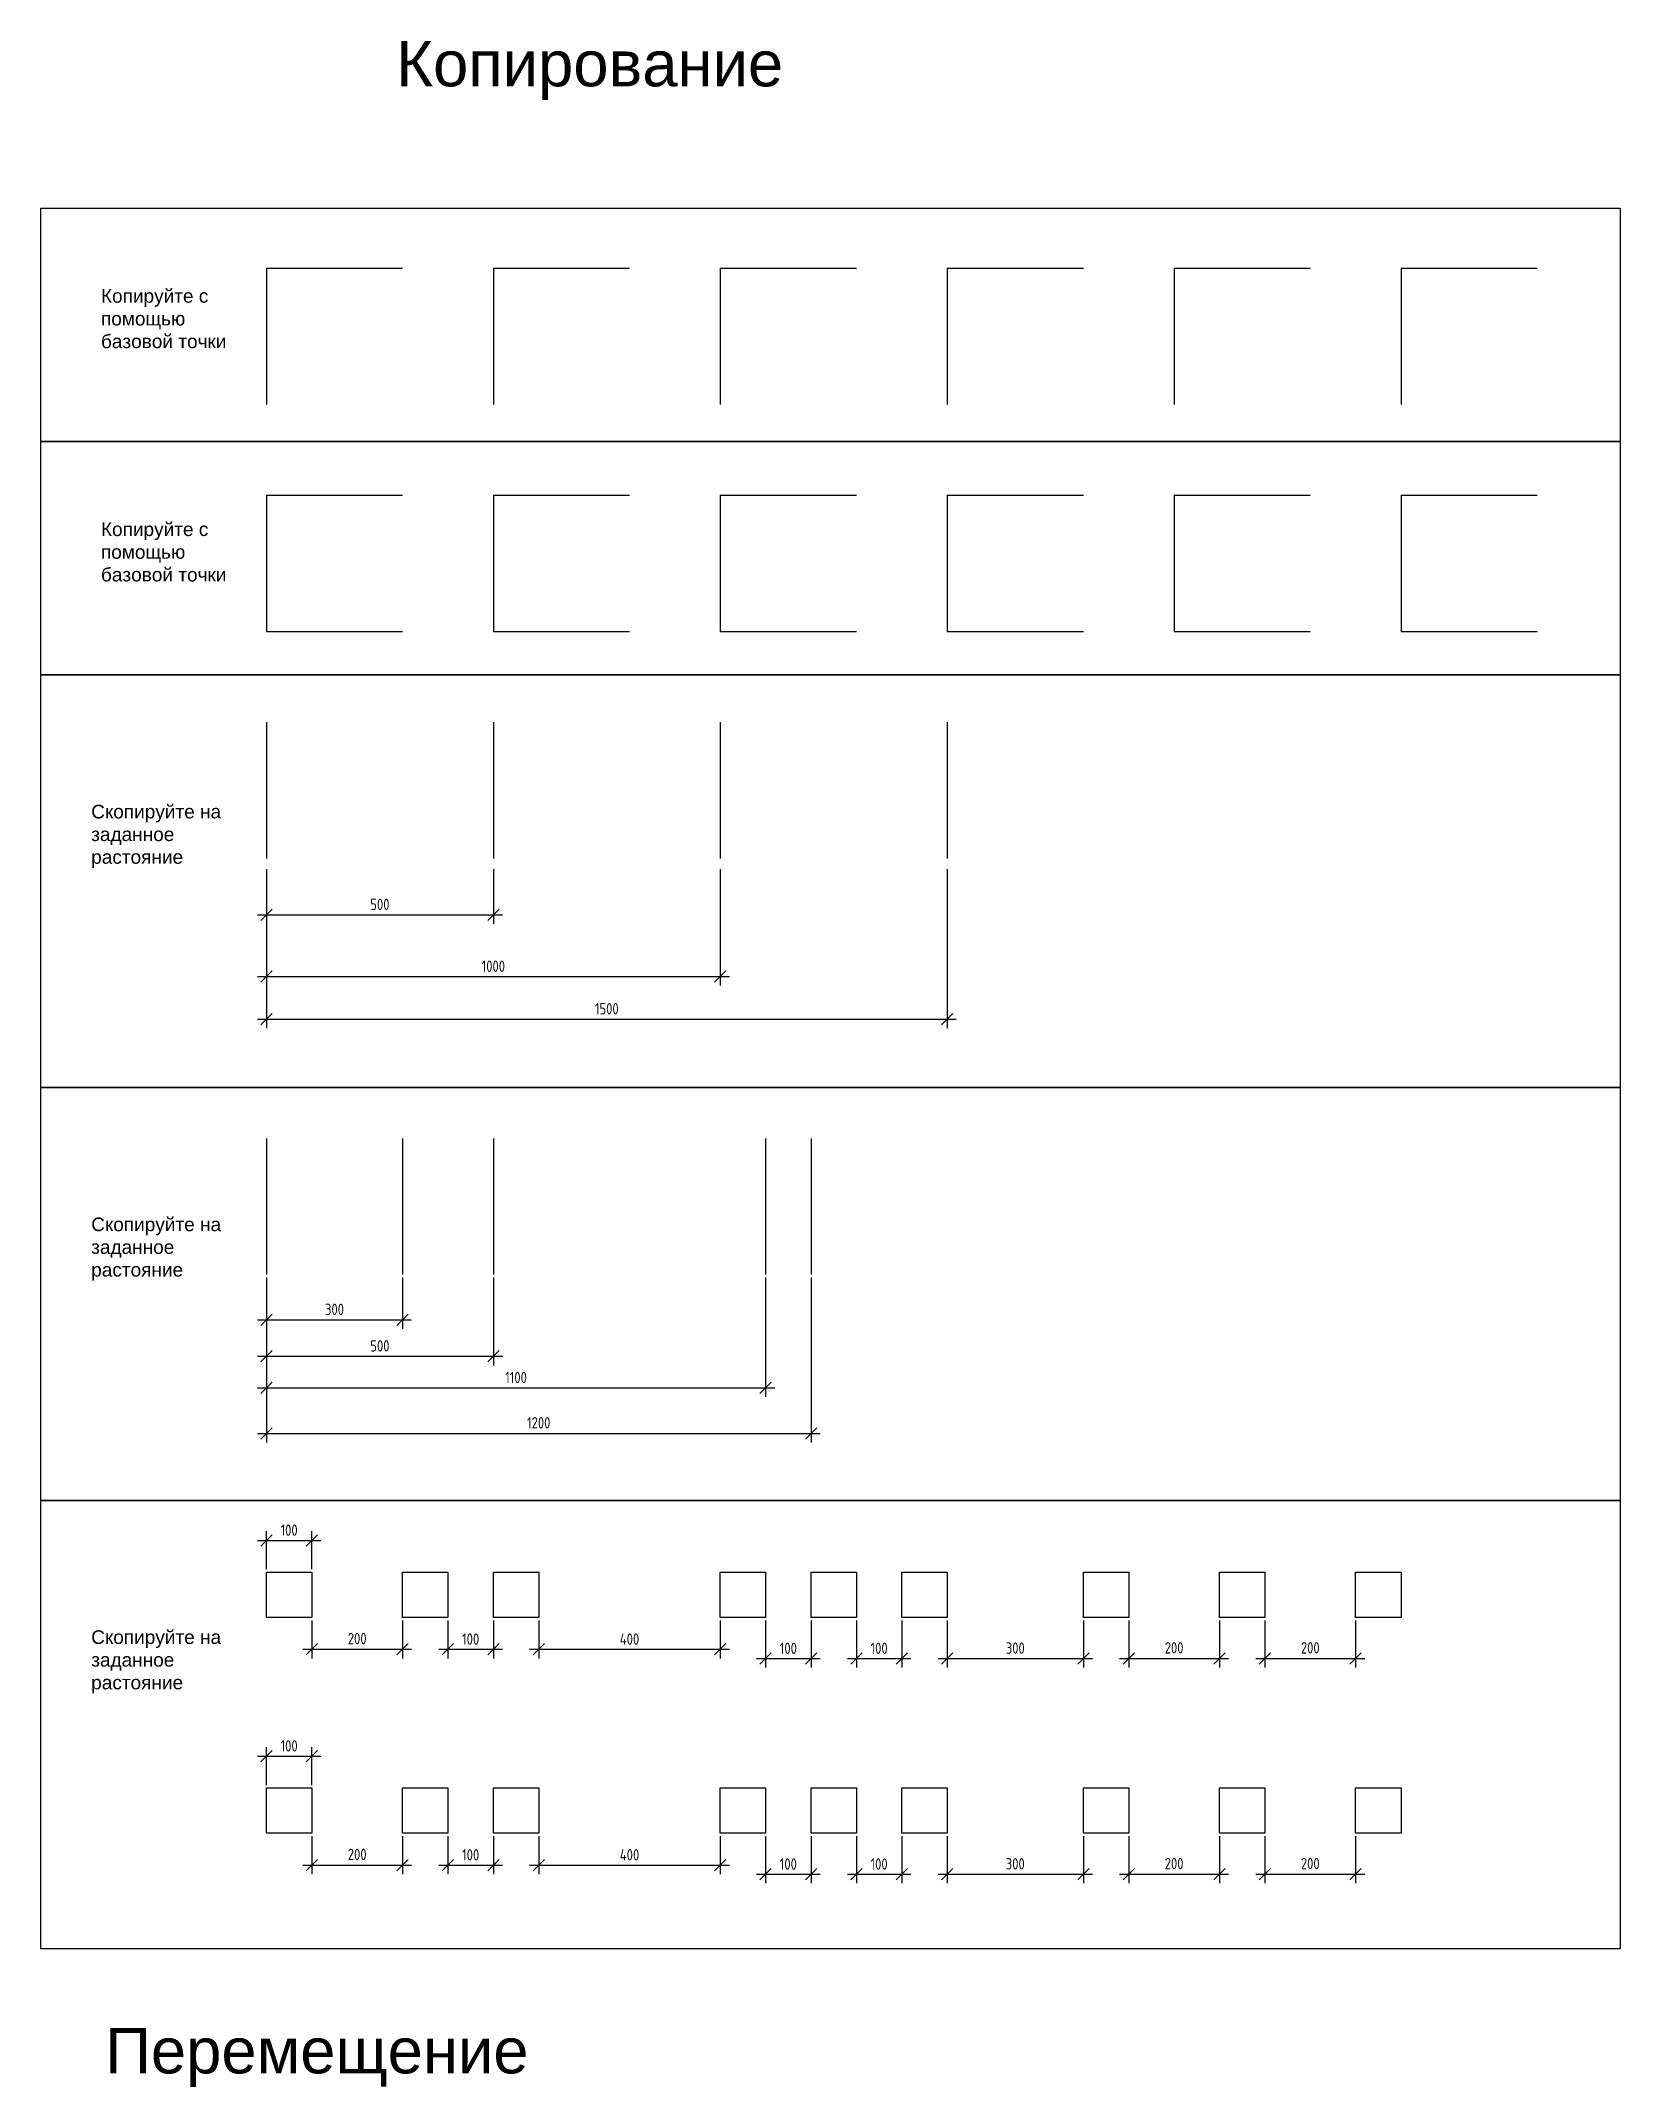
# Model space of a CAD drawing. Header units: millimetres. Extents: x 5285 to 11036, y 30611 to 43931.
# Drawn here: x 5303 to 8783, y 39423 to 43931 of the extents above; entities that cross this region are included whole.
import ezdxf

# ---------------------------------------------------------------- set-up
doc = ezdxf.new("R2010")
doc.units = ezdxf.units.MM
doc.styles.add('ГОСТ 2.304', font='CS_Gost2304.shx')
doc.dimstyles.new('СПДС', dxfattribs={"dimscale": 100, "dimtxt": 2.5, "dimasz": 2.5, "dimexe": 2, "dimexo": 0.625, "dimgap": 1, "dimtad": 1, "dimdec": 0, "dimtxsty": 'ГОСТ 2.304', "dimblk": 'OBLIQUE', "dimblk1": 'OBLIQUE', "dimblk2": 'OBLIQUE', "dimcen": 2.5, "dimdle": 2, "dimadec": 0, "dimazin": 2, "dimtfac": 0.75, "dimtdec": 4, "dimtmove": 1, "dimatfit": 3, "dimfxl": 1, "dimtfill": 1, "dimtolj": 1, "dimarcsym": 1})

msp = doc.modelspace()

# ---------------------------------------------------------------- texts
at = {"attachment_point": 1, "style": 'ГОСТ 2.304'}
for s, insert, char_height, width in [('{\\fArial|b0|i0|c0|p34;Копирование}', (6086.1, 43931), 100, 2503.915), ('{\\fArial|b0|i0|c0|p34;Копируйте с помощью базовой точки}', (5435.7, 43384.2), 30, 323.848), ('{\\fArial|b0|i0|c0|p34;Копируйте с помощью базовой точки}', (5435.7, 42870.2), 30, 323.848), ('\\P{\\fArial|b0|i0|c0|p34;Скопируйте на заданное растояние}', (5414.2, 42298.2), 30, 323.848), ('\\P{\\fArial|b0|i0|c0|p34;Скопируйте на заданное растояние}', (5414.2, 41388.8), 30, 323.848), ('\\P{\\fArial|b0|i0|c0|p34;Скопируйте на заданное растояние}', (5414.2, 40479.4), 30, 323.848), ('{\\fArial|b0|i0|c0|p34;Перемещение\\P\\P}', (5445.3, 39553.3), 100, 2503.915)]:
    msp.add_mtext(s, dxfattribs=dict(at, insert=insert, char_height=char_height, width=width))

# ---------------------------------------------------------------- blocks, each defined once
blk = doc.blocks.new('_Oblique')
at = {"color": 0, "linetype": 'ByBlock', "lineweight": -2}
blk.add_line((-0.5, -0.5), (0.5, 0.5), dxfattribs=at)
blk = doc.blocks.new('*D16')
at = {"color": 0, "lineweight": -2}
for p, q in [((5800.3, 42106.6), (5800.3, 41985.8)), ((6300.3, 42106.6), (6300.3, 41985.8)), ((5780.3, 42005.8), (6320.3, 42005.8))]:
    blk.add_line(p, q, dxfattribs=at)
at = {"layer": 'Defpoints', "color": 0}
for p in [(5800.3, 42112.9), (6300.3, 42112.9), (6300.3, 42005.8)]:
    blk.add_point(p, dxfattribs=at)
at = {"color": 0, "lineweight": -2, "xscale": 25, "yscale": 25, "zscale": 25, "rotation": 180}
blk.add_blockref('_Oblique', (5800.3, 42005.8), dxfattribs=at)
at = {"color": 0, "lineweight": -2, "xscale": 25, "yscale": 25, "zscale": 25}
blk.add_blockref('_Oblique', (6300.3, 42005.8), dxfattribs=at)
at = {"color": 0, "insert": (6050.3, 42028.8), "char_height": 25, "attachment_point": 5, "style": 'ГОСТ 2.304', "bg_fill": 3, "box_fill_scale": 1.1, "bg_fill_color": 256, "bg_fill_true_color": 13158600, "bg_fill_transparency": 0}
blk.add_mtext('\\A1;500', dxfattribs=at)
blk = doc.blocks.new('*D19')
at = {"color": 0, "lineweight": -2}
for p, q in [((5800.3, 42106.6), (5800.3, 41850)), ((6800.3, 42106.6), (6800.3, 41850)), ((5780.3, 41870), (6820.3, 41870))]:
    blk.add_line(p, q, dxfattribs=at)
at = {"layer": 'Defpoints', "color": 0}
for p in [(5800.3, 42112.9), (6800.3, 42112.9), (6800.3, 41870)]:
    blk.add_point(p, dxfattribs=at)
at = {"color": 0, "lineweight": -2, "xscale": 25, "yscale": 25, "zscale": 25, "rotation": 180}
blk.add_blockref('_Oblique', (5800.3, 41870), dxfattribs=at)
at = {"color": 0, "lineweight": -2, "xscale": 25, "yscale": 25, "zscale": 25}
blk.add_blockref('_Oblique', (6800.3, 41870), dxfattribs=at)
at = {"color": 0, "insert": (6300.3, 41892.5), "char_height": 25, "attachment_point": 5, "style": 'ГОСТ 2.304', "bg_fill": 3, "box_fill_scale": 1.1, "bg_fill_color": 256, "bg_fill_true_color": 13158600, "bg_fill_transparency": 0}
blk.add_mtext('\\A1;1000', dxfattribs=at)
blk = doc.blocks.new('*D22')
at = {"color": 0, "lineweight": -2}
for p, q in [((5800.3, 42106.6), (5800.3, 41755.8)), ((7300.3, 42106.6), (7300.3, 41755.8)), ((5780.3, 41775.8), (7320.3, 41775.8))]:
    blk.add_line(p, q, dxfattribs=at)
at = {"layer": 'Defpoints', "color": 0}
for p in [(5800.3, 42112.9), (7300.3, 42112.9), (7300.3, 41775.8)]:
    blk.add_point(p, dxfattribs=at)
at = {"color": 0, "lineweight": -2, "xscale": 25, "yscale": 25, "zscale": 25, "rotation": 180}
blk.add_blockref('_Oblique', (5800.3, 41775.8), dxfattribs=at)
at = {"color": 0, "lineweight": -2, "xscale": 25, "yscale": 25, "zscale": 25}
blk.add_blockref('_Oblique', (7300.3, 41775.8), dxfattribs=at)
at = {"color": 0, "insert": (6550.3, 41798.8), "char_height": 25, "attachment_point": 5, "style": 'ГОСТ 2.304', "bg_fill": 3, "box_fill_scale": 1.1, "bg_fill_color": 256, "bg_fill_true_color": 13158600, "bg_fill_transparency": 0}
blk.add_mtext('\\A1;1500', dxfattribs=at)
blk = doc.blocks.new('*D25')
at = {"color": 0, "lineweight": -2}
for p, q in [((5800.3, 41206.9), (5800.3, 41093.5)), ((6100.3, 41206.9), (6100.3, 41093.5)), ((5780.3, 41113.5), (6120.3, 41113.5))]:
    blk.add_line(p, q, dxfattribs=at)
at = {"layer": 'Defpoints', "color": 0}
for p in [(5800.3, 41213.2), (6100.3, 41213.2), (6100.3, 41113.5)]:
    blk.add_point(p, dxfattribs=at)
at = {"color": 0, "lineweight": -2, "xscale": 25, "yscale": 25, "zscale": 25, "rotation": 180}
blk.add_blockref('_Oblique', (5800.3, 41113.5), dxfattribs=at)
at = {"color": 0, "lineweight": -2, "xscale": 25, "yscale": 25, "zscale": 25}
blk.add_blockref('_Oblique', (6100.3, 41113.5), dxfattribs=at)
at = {"color": 0, "insert": (5950.3, 41136.5), "char_height": 25, "attachment_point": 5, "style": 'ГОСТ 2.304', "bg_fill": 3, "box_fill_scale": 1.1, "bg_fill_color": 256, "bg_fill_true_color": 13158600, "bg_fill_transparency": 0}
blk.add_mtext('\\A1;300', dxfattribs=at)
blk = doc.blocks.new('*D28')
at = {"color": 0, "lineweight": -2}
for p, q in [((5800.3, 41206.9), (5800.3, 41013.1)), ((6300.3, 41206.9), (6300.3, 41013.1)), ((5780.3, 41033.1), (6320.3, 41033.1))]:
    blk.add_line(p, q, dxfattribs=at)
at = {"layer": 'Defpoints', "color": 0}
for p in [(5800.3, 41213.2), (6300.3, 41213.2), (6300.3, 41033.1)]:
    blk.add_point(p, dxfattribs=at)
at = {"color": 0, "lineweight": -2, "xscale": 25, "yscale": 25, "zscale": 25, "rotation": 180}
blk.add_blockref('_Oblique', (5800.3, 41033.1), dxfattribs=at)
at = {"color": 0, "lineweight": -2, "xscale": 25, "yscale": 25, "zscale": 25}
blk.add_blockref('_Oblique', (6300.3, 41033.1), dxfattribs=at)
at = {"color": 0, "insert": (6050.3, 41056.1), "char_height": 25, "attachment_point": 5, "style": 'ГОСТ 2.304', "bg_fill": 3, "box_fill_scale": 1.1, "bg_fill_color": 256, "bg_fill_true_color": 13158600, "bg_fill_transparency": 0}
blk.add_mtext('\\A1;500', dxfattribs=at)
blk = doc.blocks.new('*D31')
at = {"color": 0, "lineweight": -2}
for p, q in [((5800.3, 41206.9), (5800.3, 40943.9)), ((6900.3, 41206.9), (6900.3, 40943.9)), ((5780.3, 40963.9), (6920.3, 40963.9))]:
    blk.add_line(p, q, dxfattribs=at)
at = {"layer": 'Defpoints', "color": 0}
for p in [(5800.3, 41213.2), (6900.3, 41213.2), (6900.3, 40963.9)]:
    blk.add_point(p, dxfattribs=at)
at = {"color": 0, "lineweight": -2, "xscale": 25, "yscale": 25, "zscale": 25, "rotation": 180}
blk.add_blockref('_Oblique', (5800.3, 40963.9), dxfattribs=at)
at = {"color": 0, "lineweight": -2, "xscale": 25, "yscale": 25, "zscale": 25}
blk.add_blockref('_Oblique', (6900.3, 40963.9), dxfattribs=at)
at = {"color": 0, "insert": (6350.3, 40986.4), "char_height": 25, "attachment_point": 5, "style": 'ГОСТ 2.304', "bg_fill": 3, "box_fill_scale": 1.1, "bg_fill_color": 256, "bg_fill_true_color": 13158600, "bg_fill_transparency": 0}
blk.add_mtext('\\A1;1100', dxfattribs=at)
blk = doc.blocks.new('*D34')
at = {"color": 0, "lineweight": -2}
for p, q in [((5800.3, 41206.9), (5800.3, 40843.2)), ((7000.3, 41206.9), (7000.3, 40843.2)), ((5780.3, 40863.2), (7020.3, 40863.2))]:
    blk.add_line(p, q, dxfattribs=at)
at = {"layer": 'Defpoints', "color": 0}
for p in [(5800.3, 41213.2), (7000.3, 41213.2), (7000.3, 40863.2)]:
    blk.add_point(p, dxfattribs=at)
at = {"color": 0, "lineweight": -2, "xscale": 25, "yscale": 25, "zscale": 25, "rotation": 180}
blk.add_blockref('_Oblique', (5800.3, 40863.2), dxfattribs=at)
at = {"color": 0, "lineweight": -2, "xscale": 25, "yscale": 25, "zscale": 25}
blk.add_blockref('_Oblique', (7000.3, 40863.2), dxfattribs=at)
at = {"color": 0, "insert": (6400.3, 40886.6), "char_height": 25, "attachment_point": 5, "style": 'ГОСТ 2.304', "bg_fill": 3, "box_fill_scale": 1.1, "bg_fill_color": 256, "bg_fill_true_color": 13158600, "bg_fill_transparency": 0}
blk.add_mtext('\\A1;1200', dxfattribs=at)
blk = doc.blocks.new('*D37')
at = {"color": 0, "lineweight": -2}
for p, q in [((5900.3, 40451.3), (5900.3, 40367.6)), ((6100.3, 40451.3), (6100.3, 40367.6)), ((5880.3, 40387.6), (6120.3, 40387.6))]:
    blk.add_line(p, q, dxfattribs=at)
at = {"layer": 'Defpoints', "color": 0}
for p in [(5900.3, 40457.6), (6100.3, 40457.6), (6100.3, 40387.6)]:
    blk.add_point(p, dxfattribs=at)
at = {"color": 0, "lineweight": -2, "xscale": 25, "yscale": 25, "zscale": 25, "rotation": 180}
blk.add_blockref('_Oblique', (5900.3, 40387.6), dxfattribs=at)
at = {"color": 0, "lineweight": -2, "xscale": 25, "yscale": 25, "zscale": 25}
blk.add_blockref('_Oblique', (6100.3, 40387.6), dxfattribs=at)
at = {"color": 0, "insert": (6000.3, 40411.1), "char_height": 25, "attachment_point": 5, "style": 'ГОСТ 2.304', "bg_fill": 3, "box_fill_scale": 1.1, "bg_fill_color": 256, "bg_fill_true_color": 13158600, "bg_fill_transparency": 0}
blk.add_mtext('\\A1;200', dxfattribs=at)
blk = doc.blocks.new('*D52')
at = {"color": 0, "lineweight": -2}
for p, q in [((6200.3, 40451.3), (6200.3, 40367.6)), ((6300.3, 40451.3), (6300.3, 40367.6)), ((6180.3, 40387.6), (6320.3, 40387.6))]:
    blk.add_line(p, q, dxfattribs=at)
at = {"layer": 'Defpoints', "color": 0}
for p in [(6200.3, 40457.6), (6300.3, 40457.6), (6300.3, 40387.6)]:
    blk.add_point(p, dxfattribs=at)
at = {"color": 0, "lineweight": -2, "xscale": 25, "yscale": 25, "zscale": 25, "rotation": 180}
blk.add_blockref('_Oblique', (6200.3, 40387.6), dxfattribs=at)
at = {"color": 0, "lineweight": -2, "xscale": 25, "yscale": 25, "zscale": 25}
blk.add_blockref('_Oblique', (6300.3, 40387.6), dxfattribs=at)
at = {"color": 0, "insert": (6250.3, 40410.1), "char_height": 25, "attachment_point": 5, "style": 'ГОСТ 2.304', "bg_fill": 3, "box_fill_scale": 1.1, "bg_fill_color": 256, "bg_fill_true_color": 13158600, "bg_fill_transparency": 0}
blk.add_mtext('\\A1;100', dxfattribs=at)
blk = doc.blocks.new('*D57')
at = {"color": 0, "lineweight": -2}
for p, q in [((6400.3, 40451.3), (6400.3, 40367.6)), ((6800.3, 40451.3), (6800.3, 40367.6)), ((6380.3, 40387.6), (6820.3, 40387.6))]:
    blk.add_line(p, q, dxfattribs=at)
at = {"layer": 'Defpoints', "color": 0}
for p in [(6400.3, 40457.6), (6800.3, 40457.6), (6800.3, 40387.6)]:
    blk.add_point(p, dxfattribs=at)
at = {"color": 0, "lineweight": -2, "xscale": 25, "yscale": 25, "zscale": 25, "rotation": 180}
blk.add_blockref('_Oblique', (6400.3, 40387.6), dxfattribs=at)
at = {"color": 0, "lineweight": -2, "xscale": 25, "yscale": 25, "zscale": 25}
blk.add_blockref('_Oblique', (6800.3, 40387.6), dxfattribs=at)
at = {"color": 0, "insert": (6600.3, 40410.1), "char_height": 25, "attachment_point": 5, "style": 'ГОСТ 2.304', "bg_fill": 3, "box_fill_scale": 1.1, "bg_fill_color": 256, "bg_fill_true_color": 13158600, "bg_fill_transparency": 0}
blk.add_mtext('\\A1;400', dxfattribs=at)
blk = doc.blocks.new('*D62')
at = {"color": 0, "lineweight": -2}
for p, q in [((6900.3, 40451.3), (6900.3, 40347.3)), ((7000.3, 40451.3), (7000.3, 40347.3)), ((6880.3, 40367.3), (7020.3, 40367.3))]:
    blk.add_line(p, q, dxfattribs=at)
at = {"layer": 'Defpoints', "color": 0}
for p in [(6900.3, 40457.6), (7000.3, 40457.6), (7000.3, 40367.3)]:
    blk.add_point(p, dxfattribs=at)
at = {"color": 0, "lineweight": -2, "xscale": 25, "yscale": 25, "zscale": 25, "rotation": 180}
blk.add_blockref('_Oblique', (6900.3, 40367.3), dxfattribs=at)
at = {"color": 0, "lineweight": -2, "xscale": 25, "yscale": 25, "zscale": 25}
blk.add_blockref('_Oblique', (7000.3, 40367.3), dxfattribs=at)
at = {"color": 0, "insert": (6950.3, 40389.8), "char_height": 25, "attachment_point": 5, "style": 'ГОСТ 2.304', "bg_fill": 3, "box_fill_scale": 1.1, "bg_fill_color": 256, "bg_fill_true_color": 13158600, "bg_fill_transparency": 0}
blk.add_mtext('\\A1;100', dxfattribs=at)
blk = doc.blocks.new('*D65')
at = {"color": 0, "lineweight": -2}
for p, q in [((5780.3, 40627.6), (5920.3, 40627.6)), ((5800.3, 40563.8), (5800.3, 40647.6)), ((5900.3, 40563.8), (5900.3, 40647.6))]:
    blk.add_line(p, q, dxfattribs=at)
at = {"layer": 'Defpoints', "color": 0}
for p in [(5900.3, 40627.6), (5800.3, 40557.6), (5900.3, 40557.6)]:
    blk.add_point(p, dxfattribs=at)
at = {"color": 0, "lineweight": -2, "xscale": 25, "yscale": 25, "zscale": 25, "rotation": 180}
blk.add_blockref('_Oblique', (5800.3, 40627.6), dxfattribs=at)
at = {"color": 0, "lineweight": -2, "xscale": 25, "yscale": 25, "zscale": 25}
blk.add_blockref('_Oblique', (5900.3, 40627.6), dxfattribs=at)
at = {"color": 0, "insert": (5850.3, 40650.1), "char_height": 25, "attachment_point": 5, "style": 'ГОСТ 2.304', "bg_fill": 3, "box_fill_scale": 1.1, "bg_fill_color": 256, "bg_fill_true_color": 13158600, "bg_fill_transparency": 0}
blk.add_mtext('\\A1;100', dxfattribs=at)
blk = doc.blocks.new('*D74')
at = {"color": 0, "lineweight": -2}
for p, q in [((7100.3, 40451.3), (7100.3, 40347.3)), ((7200.3, 40451.3), (7200.3, 40347.3)), ((7080.3, 40367.3), (7220.3, 40367.3))]:
    blk.add_line(p, q, dxfattribs=at)
at = {"layer": 'Defpoints', "color": 0}
for p in [(7100.3, 40457.6), (7200.3, 40457.6), (7200.3, 40367.3)]:
    blk.add_point(p, dxfattribs=at)
at = {"color": 0, "lineweight": -2, "xscale": 25, "yscale": 25, "zscale": 25, "rotation": 180}
blk.add_blockref('_Oblique', (7100.3, 40367.3), dxfattribs=at)
at = {"color": 0, "lineweight": -2, "xscale": 25, "yscale": 25, "zscale": 25}
blk.add_blockref('_Oblique', (7200.3, 40367.3), dxfattribs=at)
at = {"color": 0, "insert": (7150.3, 40389.8), "char_height": 25, "attachment_point": 5, "style": 'ГОСТ 2.304', "bg_fill": 3, "box_fill_scale": 1.1, "bg_fill_color": 256, "bg_fill_true_color": 13158600, "bg_fill_transparency": 0}
blk.add_mtext('\\A1;100', dxfattribs=at)
blk = doc.blocks.new('*D79')
at = {"color": 0, "lineweight": -2}
for p, q in [((7300.3, 40451.3), (7300.3, 40347.3)), ((7600.3, 40451.3), (7600.3, 40347.3)), ((7280.3, 40367.3), (7620.3, 40367.3))]:
    blk.add_line(p, q, dxfattribs=at)
at = {"layer": 'Defpoints', "color": 0}
for p in [(7300.3, 40457.6), (7600.3, 40457.6), (7600.3, 40367.3)]:
    blk.add_point(p, dxfattribs=at)
at = {"color": 0, "lineweight": -2, "xscale": 25, "yscale": 25, "zscale": 25, "rotation": 180}
blk.add_blockref('_Oblique', (7300.3, 40367.3), dxfattribs=at)
at = {"color": 0, "lineweight": -2, "xscale": 25, "yscale": 25, "zscale": 25}
blk.add_blockref('_Oblique', (7600.3, 40367.3), dxfattribs=at)
at = {"color": 0, "insert": (7450.3, 40390.3), "char_height": 25, "attachment_point": 5, "style": 'ГОСТ 2.304', "bg_fill": 3, "box_fill_scale": 1.1, "bg_fill_color": 256, "bg_fill_true_color": 13158600, "bg_fill_transparency": 0}
blk.add_mtext('\\A1;300', dxfattribs=at)
blk = doc.blocks.new('*D84')
at = {"color": 0, "lineweight": -2}
for p, q in [((7700.3, 40451.3), (7700.3, 40347.3)), ((7900.3, 40451.3), (7900.3, 40347.3)), ((7680.3, 40367.3), (7920.3, 40367.3))]:
    blk.add_line(p, q, dxfattribs=at)
at = {"layer": 'Defpoints', "color": 0}
for p in [(7700.3, 40457.6), (7900.3, 40457.6), (7900.3, 40367.3)]:
    blk.add_point(p, dxfattribs=at)
at = {"color": 0, "lineweight": -2, "xscale": 25, "yscale": 25, "zscale": 25, "rotation": 180}
blk.add_blockref('_Oblique', (7700.3, 40367.3), dxfattribs=at)
at = {"color": 0, "lineweight": -2, "xscale": 25, "yscale": 25, "zscale": 25}
blk.add_blockref('_Oblique', (7900.3, 40367.3), dxfattribs=at)
at = {"color": 0, "insert": (7800.3, 40390.8), "char_height": 25, "attachment_point": 5, "style": 'ГОСТ 2.304', "bg_fill": 3, "box_fill_scale": 1.1, "bg_fill_color": 256, "bg_fill_true_color": 13158600, "bg_fill_transparency": 0}
blk.add_mtext('\\A1;200', dxfattribs=at)
blk = doc.blocks.new('*D89')
at = {"color": 0, "lineweight": -2}
for p, q in [((8000.3, 40451.3), (8000.3, 40347.3)), ((8200.3, 40451.3), (8200.3, 40347.3)), ((7980.3, 40367.3), (8220.3, 40367.3))]:
    blk.add_line(p, q, dxfattribs=at)
at = {"layer": 'Defpoints', "color": 0}
for p in [(8000.3, 40457.6), (8200.3, 40457.6), (8200.3, 40367.3)]:
    blk.add_point(p, dxfattribs=at)
at = {"color": 0, "lineweight": -2, "xscale": 25, "yscale": 25, "zscale": 25, "rotation": 180}
blk.add_blockref('_Oblique', (8000.3, 40367.3), dxfattribs=at)
at = {"color": 0, "lineweight": -2, "xscale": 25, "yscale": 25, "zscale": 25}
blk.add_blockref('_Oblique', (8200.3, 40367.3), dxfattribs=at)
at = {"color": 0, "insert": (8100.3, 40390.8), "char_height": 25, "attachment_point": 5, "style": 'ГОСТ 2.304', "bg_fill": 3, "box_fill_scale": 1.1, "bg_fill_color": 256, "bg_fill_true_color": 13158600, "bg_fill_transparency": 0}
blk.add_mtext('\\A1;200', dxfattribs=at)
blk = doc.blocks.new('*D141')
at = {"color": 0, "lineweight": -2}
for p, q in [((5900.3, 39976), (5900.3, 39892.3)), ((6100.3, 39976), (6100.3, 39892.3)), ((5880.3, 39912.3), (6120.3, 39912.3))]:
    blk.add_line(p, q, dxfattribs=at)
at = {"layer": 'Defpoints', "color": 0}
for p in [(5900.3, 39982.3), (6100.3, 39982.3), (6100.3, 39912.3)]:
    blk.add_point(p, dxfattribs=at)
at = {"color": 0, "lineweight": -2, "xscale": 25, "yscale": 25, "zscale": 25, "rotation": 180}
blk.add_blockref('_Oblique', (5900.3, 39912.3), dxfattribs=at)
at = {"color": 0, "lineweight": -2, "xscale": 25, "yscale": 25, "zscale": 25}
blk.add_blockref('_Oblique', (6100.3, 39912.3), dxfattribs=at)
at = {"color": 0, "insert": (6000.3, 39935.7), "char_height": 25, "attachment_point": 5, "style": 'ГОСТ 2.304', "bg_fill": 3, "box_fill_scale": 1.1, "bg_fill_color": 256, "bg_fill_true_color": 13158600, "bg_fill_transparency": 0}
blk.add_mtext('\\A1;200', dxfattribs=at)
blk = doc.blocks.new('*D142')
at = {"color": 0, "lineweight": -2}
for p, q in [((6200.3, 39976), (6200.3, 39892.3)), ((6300.3, 39976), (6300.3, 39892.3)), ((6180.3, 39912.3), (6320.3, 39912.3))]:
    blk.add_line(p, q, dxfattribs=at)
at = {"layer": 'Defpoints', "color": 0}
for p in [(6200.3, 39982.3), (6300.3, 39982.3), (6300.3, 39912.3)]:
    blk.add_point(p, dxfattribs=at)
at = {"color": 0, "lineweight": -2, "xscale": 25, "yscale": 25, "zscale": 25, "rotation": 180}
blk.add_blockref('_Oblique', (6200.3, 39912.3), dxfattribs=at)
at = {"color": 0, "lineweight": -2, "xscale": 25, "yscale": 25, "zscale": 25}
blk.add_blockref('_Oblique', (6300.3, 39912.3), dxfattribs=at)
at = {"color": 0, "insert": (6250.3, 39934.8), "char_height": 25, "attachment_point": 5, "style": 'ГОСТ 2.304', "bg_fill": 3, "box_fill_scale": 1.1, "bg_fill_color": 256, "bg_fill_true_color": 13158600, "bg_fill_transparency": 0}
blk.add_mtext('\\A1;100', dxfattribs=at)
blk = doc.blocks.new('*D143')
at = {"color": 0, "lineweight": -2}
for p, q in [((6400.3, 39976), (6400.3, 39892.3)), ((6800.3, 39976), (6800.3, 39892.3)), ((6380.3, 39912.3), (6820.3, 39912.3))]:
    blk.add_line(p, q, dxfattribs=at)
at = {"layer": 'Defpoints', "color": 0}
for p in [(6400.3, 39982.3), (6800.3, 39982.3), (6800.3, 39912.3)]:
    blk.add_point(p, dxfattribs=at)
at = {"color": 0, "lineweight": -2, "xscale": 25, "yscale": 25, "zscale": 25, "rotation": 180}
blk.add_blockref('_Oblique', (6400.3, 39912.3), dxfattribs=at)
at = {"color": 0, "lineweight": -2, "xscale": 25, "yscale": 25, "zscale": 25}
blk.add_blockref('_Oblique', (6800.3, 39912.3), dxfattribs=at)
at = {"color": 0, "insert": (6600.3, 39934.8), "char_height": 25, "attachment_point": 5, "style": 'ГОСТ 2.304', "bg_fill": 3, "box_fill_scale": 1.1, "bg_fill_color": 256, "bg_fill_true_color": 13158600, "bg_fill_transparency": 0}
blk.add_mtext('\\A1;400', dxfattribs=at)
blk = doc.blocks.new('*D144')
at = {"color": 0, "lineweight": -2}
for p, q in [((6900.3, 39976), (6900.3, 39872)), ((7000.3, 39976), (7000.3, 39872)), ((6880.3, 39892), (7020.3, 39892))]:
    blk.add_line(p, q, dxfattribs=at)
at = {"layer": 'Defpoints', "color": 0}
for p in [(6900.3, 39982.3), (7000.3, 39982.3), (7000.3, 39892)]:
    blk.add_point(p, dxfattribs=at)
at = {"color": 0, "lineweight": -2, "xscale": 25, "yscale": 25, "zscale": 25, "rotation": 180}
blk.add_blockref('_Oblique', (6900.3, 39892), dxfattribs=at)
at = {"color": 0, "lineweight": -2, "xscale": 25, "yscale": 25, "zscale": 25}
blk.add_blockref('_Oblique', (7000.3, 39892), dxfattribs=at)
at = {"color": 0, "insert": (6950.3, 39914.5), "char_height": 25, "attachment_point": 5, "style": 'ГОСТ 2.304', "bg_fill": 3, "box_fill_scale": 1.1, "bg_fill_color": 256, "bg_fill_true_color": 13158600, "bg_fill_transparency": 0}
blk.add_mtext('\\A1;100', dxfattribs=at)
blk = doc.blocks.new('*D145')
at = {"color": 0, "lineweight": -2}
for p, q in [((5800.3, 40088.5), (5800.3, 40172.3)), ((5900.3, 40088.5), (5900.3, 40172.3)), ((5780.3, 40152.3), (5920.3, 40152.3))]:
    blk.add_line(p, q, dxfattribs=at)
at = {"layer": 'Defpoints', "color": 0}
for p in [(5900.3, 40152.3), (5800.3, 40082.3), (5900.3, 40082.3)]:
    blk.add_point(p, dxfattribs=at)
at = {"color": 0, "lineweight": -2, "xscale": 25, "yscale": 25, "zscale": 25, "rotation": 180}
blk.add_blockref('_Oblique', (5800.3, 40152.3), dxfattribs=at)
at = {"color": 0, "lineweight": -2, "xscale": 25, "yscale": 25, "zscale": 25}
blk.add_blockref('_Oblique', (5900.3, 40152.3), dxfattribs=at)
at = {"color": 0, "insert": (5850.3, 40174.8), "char_height": 25, "attachment_point": 5, "style": 'ГОСТ 2.304', "bg_fill": 3, "box_fill_scale": 1.1, "bg_fill_color": 256, "bg_fill_true_color": 13158600, "bg_fill_transparency": 0}
blk.add_mtext('\\A1;100', dxfattribs=at)
blk = doc.blocks.new('*D146')
at = {"color": 0, "lineweight": -2}
for p, q in [((7100.3, 39976), (7100.3, 39872)), ((7200.3, 39976), (7200.3, 39872)), ((7080.3, 39892), (7220.3, 39892))]:
    blk.add_line(p, q, dxfattribs=at)
at = {"layer": 'Defpoints', "color": 0}
for p in [(7100.3, 39982.3), (7200.3, 39982.3), (7200.3, 39892)]:
    blk.add_point(p, dxfattribs=at)
at = {"color": 0, "lineweight": -2, "xscale": 25, "yscale": 25, "zscale": 25, "rotation": 180}
blk.add_blockref('_Oblique', (7100.3, 39892), dxfattribs=at)
at = {"color": 0, "lineweight": -2, "xscale": 25, "yscale": 25, "zscale": 25}
blk.add_blockref('_Oblique', (7200.3, 39892), dxfattribs=at)
at = {"color": 0, "insert": (7150.3, 39914.5), "char_height": 25, "attachment_point": 5, "style": 'ГОСТ 2.304', "bg_fill": 3, "box_fill_scale": 1.1, "bg_fill_color": 256, "bg_fill_true_color": 13158600, "bg_fill_transparency": 0}
blk.add_mtext('\\A1;100', dxfattribs=at)
blk = doc.blocks.new('*D147')
at = {"color": 0, "lineweight": -2}
for p, q in [((7300.3, 39976), (7300.3, 39872)), ((7600.3, 39976), (7600.3, 39872)), ((7280.3, 39892), (7620.3, 39892))]:
    blk.add_line(p, q, dxfattribs=at)
at = {"layer": 'Defpoints', "color": 0}
for p in [(7300.3, 39982.3), (7600.3, 39982.3), (7600.3, 39892)]:
    blk.add_point(p, dxfattribs=at)
at = {"color": 0, "lineweight": -2, "xscale": 25, "yscale": 25, "zscale": 25, "rotation": 180}
blk.add_blockref('_Oblique', (7300.3, 39892), dxfattribs=at)
at = {"color": 0, "lineweight": -2, "xscale": 25, "yscale": 25, "zscale": 25}
blk.add_blockref('_Oblique', (7600.3, 39892), dxfattribs=at)
at = {"color": 0, "insert": (7450.3, 39915), "char_height": 25, "attachment_point": 5, "style": 'ГОСТ 2.304', "bg_fill": 3, "box_fill_scale": 1.1, "bg_fill_color": 256, "bg_fill_true_color": 13158600, "bg_fill_transparency": 0}
blk.add_mtext('\\A1;300', dxfattribs=at)
blk = doc.blocks.new('*D148')
at = {"color": 0, "lineweight": -2}
for p, q in [((7700.3, 39976), (7700.3, 39872)), ((7900.3, 39976), (7900.3, 39872)), ((7680.3, 39892), (7920.3, 39892))]:
    blk.add_line(p, q, dxfattribs=at)
at = {"layer": 'Defpoints', "color": 0}
for p in [(7700.3, 39982.3), (7900.3, 39982.3), (7900.3, 39892)]:
    blk.add_point(p, dxfattribs=at)
at = {"color": 0, "lineweight": -2, "xscale": 25, "yscale": 25, "zscale": 25, "rotation": 180}
blk.add_blockref('_Oblique', (7700.3, 39892), dxfattribs=at)
at = {"color": 0, "lineweight": -2, "xscale": 25, "yscale": 25, "zscale": 25}
blk.add_blockref('_Oblique', (7900.3, 39892), dxfattribs=at)
at = {"color": 0, "insert": (7800.3, 39915.5), "char_height": 25, "attachment_point": 5, "style": 'ГОСТ 2.304', "bg_fill": 3, "box_fill_scale": 1.1, "bg_fill_color": 256, "bg_fill_true_color": 13158600, "bg_fill_transparency": 0}
blk.add_mtext('\\A1;200', dxfattribs=at)
blk = doc.blocks.new('*D149')
at = {"color": 0, "lineweight": -2}
for p, q in [((8000.3, 39976), (8000.3, 39872)), ((8200.3, 39976), (8200.3, 39872)), ((7980.3, 39892), (8220.3, 39892))]:
    blk.add_line(p, q, dxfattribs=at)
at = {"layer": 'Defpoints', "color": 0}
for p in [(8000.3, 39982.3), (8200.3, 39982.3), (8200.3, 39892)]:
    blk.add_point(p, dxfattribs=at)
at = {"color": 0, "lineweight": -2, "xscale": 25, "yscale": 25, "zscale": 25, "rotation": 180}
blk.add_blockref('_Oblique', (8000.3, 39892), dxfattribs=at)
at = {"color": 0, "lineweight": -2, "xscale": 25, "yscale": 25, "zscale": 25}
blk.add_blockref('_Oblique', (8200.3, 39892), dxfattribs=at)
at = {"color": 0, "insert": (8100.3, 39915.5), "char_height": 25, "attachment_point": 5, "style": 'ГОСТ 2.304', "bg_fill": 3, "box_fill_scale": 1.1, "bg_fill_color": 256, "bg_fill_true_color": 13158600, "bg_fill_transparency": 0}
blk.add_mtext('\\A1;200', dxfattribs=at)

# ---------------------------------------------------------------- dimensions: what is measured, and where the dimension line sits
for base, p1, p2, picture, middle in [((6300.3, 40387.6), (6200.3, 40457.6), (6300.3, 40457.6), '*D52', (6250.3, 40410.1)), ((6800.3, 40387.6), (6400.3, 40457.6), (6800.3, 40457.6), '*D57', (6600.3, 40410.1)), ((7000.3, 40367.3), (6900.3, 40457.6), (7000.3, 40457.6), '*D62', (6950.3, 40389.8))]:
    dim = msp.add_linear_dim(base=base, p1=p1, p2=p2, dimstyle='СПДС', override={"dimscale": 10})
    dim.commit()
    dim.dimension.update_dxf_attribs({"geometry": picture, "text_midpoint": middle})

# ---------------------------------------------------------------- linework, layer by layer
at = {"color": 1, "ltscale": 100}
for p, q in [((5800.3, 43430.1), (6100.3, 43430.1)), ((6300.3, 43430.1), (6600.3, 43430.1)), ((6800.3, 43430.1), (7100.3, 43430.1)), ((7300.3, 43430.1), (7600.3, 43430.1)), ((7800.3, 43430.1), (8100.3, 43430.1)), ((8300.3, 43430.1), (8600.3, 43430.1)), ((5800.3, 42930.1), (6100.3, 42930.1)), ((6300.3, 42930.1), (6600.3, 42930.1)), ((6800.3, 42930.1), (7100.3, 42930.1)), ((7300.3, 42930.1), (7600.3, 42930.1)), ((7800.3, 42930.1), (8100.3, 42930.1)), ((8300.3, 42930.1), (8600.3, 42930.1)), ((5800.3, 42630.1), (6100.3, 42630.1)), ((6300.3, 42630.1), (6600.3, 42630.1)), ((6800.3, 42630.1), (7100.3, 42630.1)), ((7300.3, 42630.1), (7600.3, 42630.1)), ((7800.3, 42630.1), (8100.3, 42630.1)), ((8300.3, 42630.1), (8600.3, 42630.1)), ((5800.3, 42430.1), (5800.3, 42130.1)), ((5800.3, 41513.2), (5800.3, 41213.2))]:
    msp.add_line(p, q, dxfattribs=at)
at = {"ltscale": 100}
for p, q in [((5800.3, 43430.1), (5800.3, 43130.1)), ((6300.3, 43430.1), (6300.3, 43130.1)), ((6800.3, 43430.1), (6800.3, 43130.1)), ((7300.3, 43430.1), (7300.3, 43130.1)), ((7800.3, 43430.1), (7800.3, 43130.1)), ((8300.3, 43430.1), (8300.3, 43130.1)), ((5800.3, 42930.1), (5800.3, 42630.1)), ((6300.3, 42930.1), (6300.3, 42630.1)), ((6800.3, 42930.1), (6800.3, 42630.1)), ((7300.3, 42930.1), (7300.3, 42630.1)), ((7800.3, 42930.1), (7800.3, 42630.1)), ((8300.3, 42930.1), (8300.3, 42630.1))]:
    msp.add_line(p, q, dxfattribs=at)
at = {"ltscale": 10}
for points in [[(8783, 43048.5), (5303.4, 43048.5), (5303.4, 43562.5), (8783, 43562.5)], [(8783, 42534.6), (5303.4, 42534.6), (5303.4, 43048.5), (8783, 43048.5)]]:
    msp.add_lwpolyline(points, close=True, dxfattribs=at)
at = {"color": 1, "ltscale": 100}
for points in [[(5800.3, 40557.6), (5900.3, 40557.6), (5900.3, 40457.6), (5800.3, 40457.6)], [(5800.3, 40082.3), (5900.3, 40082.3), (5900.3, 39982.3), (5800.3, 39982.3)]]:
    msp.add_lwpolyline(points, close=True, dxfattribs=at)

msp.set_redraw_order([(e.dxf.handle, doc.entitydb.next_handle()) for e in msp.query("TEXT MTEXT ATTDEF DIMENSION ARC_DIMENSION")])  # texts and dimensions are drawn at this point

# ---------------------------------------------------------------- next in the draw order: linework, layer by layer
at = {"color": 1, "ltscale": 100}
for points in [[(6300.3, 40557.6), (6400.3, 40557.6), (6400.3, 40457.6), (6300.3, 40457.6)], [(6800.3, 40557.6), (6900.3, 40557.6), (6900.3, 40457.6), (6800.3, 40457.6)]]:
    msp.add_lwpolyline(points, close=True, dxfattribs=at)

# ---------------------------------------------------------------- next in the draw order: dimensions: what is measured, and where the dimension line sits
for base, p1, p2, picture, middle in [((6300.3, 42005.8), (5800.3, 42112.9), (6300.3, 42112.9), '*D16', (6050.3, 42028.8)), ((6100.3, 41113.5), (5800.3, 41213.2), (6100.3, 41213.2), '*D25', (5950.3, 41136.5)), ((5900.3, 40627.6), (5800.3, 40557.6), (5900.3, 40557.6), '*D65', (5850.3, 40650.1)), ((6100.3, 40387.6), (5900.3, 40457.6), (6100.3, 40457.6), '*D37', (6000.3, 40411.1))]:
    dim = msp.add_linear_dim(base=base, p1=p1, p2=p2, dimstyle='СПДС', override={"dimscale": 10})
    dim.commit()
    dim.dimension.update_dxf_attribs({"geometry": picture, "text_midpoint": middle})

# ---------------------------------------------------------------- next in the draw order: linework, layer by layer
at = {"ltscale": 10}
msp.add_lwpolyline([(8783, 39727.4), (5303.4, 39727.4), (5303.4, 40715.7), (8783, 40715.7)], close=True, dxfattribs=at)
at = {"color": 1, "ltscale": 100}
msp.add_lwpolyline([(6100.3, 40557.6), (6200.3, 40557.6), (6200.3, 40457.6), (6100.3, 40457.6)], close=True, dxfattribs=at)

# ---------------------------------------------------------------- next in the draw order: dimensions: what is measured, and where the dimension line sits
for base, p1, p2, picture, middle in [((6800.3, 41870), (5800.3, 42112.9), (6800.3, 42112.9), '*D19', (6300.3, 41892.5)), ((6300.3, 41033.1), (5800.3, 41213.2), (6300.3, 41213.2), '*D28', (6050.3, 41056.1))]:
    dim = msp.add_linear_dim(base=base, p1=p1, p2=p2, dimstyle='СПДС', override={"dimscale": 10})
    dim.commit()
    dim.dimension.update_dxf_attribs({"geometry": picture, "text_midpoint": middle})

# ---------------------------------------------------------------- next in the draw order: dimensions: what is measured, and where the dimension line sits
for base, p1, p2, picture, middle in [((7300.3, 41775.8), (5800.3, 42112.9), (7300.3, 42112.9), '*D22', (6550.3, 41798.8)), ((6900.3, 40963.9), (5800.3, 41213.2), (6900.3, 41213.2), '*D31', (6350.3, 40986.4)), ((7200.3, 40367.3), (7100.3, 40457.6), (7200.3, 40457.6), '*D74', (7150.3, 40389.8)), ((7600.3, 40367.3), (7300.3, 40457.6), (7600.3, 40457.6), '*D79', (7450.3, 40390.3)), ((7900.3, 40367.3), (7700.3, 40457.6), (7900.3, 40457.6), '*D84', (7800.3, 40390.8)), ((8200.3, 40367.3), (8000.3, 40457.6), (8200.3, 40457.6), '*D89', (8100.3, 40390.8)), ((5900.3, 40152.3), (5800.3, 40082.3), (5900.3, 40082.3), '*D145', (5850.3, 40174.8)), ((6100.3, 39912.3), (5900.3, 39982.3), (6100.3, 39982.3), '*D141', (6000.3, 39935.7)), ((6300.3, 39912.3), (6200.3, 39982.3), (6300.3, 39982.3), '*D142', (6250.3, 39934.8)), ((6800.3, 39912.3), (6400.3, 39982.3), (6800.3, 39982.3), '*D143', (6600.3, 39934.8)), ((7000.3, 39892), (6900.3, 39982.3), (7000.3, 39982.3), '*D144', (6950.3, 39914.5)), ((7200.3, 39892), (7100.3, 39982.3), (7200.3, 39982.3), '*D146', (7150.3, 39914.5)), ((7600.3, 39892), (7300.3, 39982.3), (7600.3, 39982.3), '*D147', (7450.3, 39915)), ((7900.3, 39892), (7700.3, 39982.3), (7900.3, 39982.3), '*D148', (7800.3, 39915.5)), ((8200.3, 39892), (8000.3, 39982.3), (8200.3, 39982.3), '*D149', (8100.3, 39915.5))]:
    dim = msp.add_linear_dim(base=base, p1=p1, p2=p2, dimstyle='СПДС', override={"dimscale": 10})
    dim.commit()
    dim.dimension.update_dxf_attribs({"geometry": picture, "text_midpoint": middle})

# ---------------------------------------------------------------- next in the draw order: linework, layer by layer
for p, q in [((6300.3, 42430.1), (6300.3, 42130.1)), ((6800.3, 42430.1), (6800.3, 42130.1)), ((7300.3, 42430.1), (7300.3, 42130.1))]:
    msp.add_line(p, q, dxfattribs=at)
at = {"ltscale": 10}
msp.add_lwpolyline([(8783, 41625.1), (5303.4, 41625.1), (5303.4, 42534.6), (8783, 42534.6)], close=True, dxfattribs=at)
at = {"color": 1, "ltscale": 100}
for points in [[(7000.3, 40557.6), (7100.3, 40557.6), (7100.3, 40457.6), (7000.3, 40457.6)], [(7200.3, 40557.6), (7300.3, 40557.6), (7300.3, 40457.6), (7200.3, 40457.6)], [(7600.3, 40557.6), (7700.3, 40557.6), (7700.3, 40457.6), (7600.3, 40457.6)], [(7900.3, 40557.6), (8000.3, 40557.6), (8000.3, 40457.6), (7900.3, 40457.6)], [(8200.3, 40557.6), (8300.3, 40557.6), (8300.3, 40457.6), (8200.3, 40457.6)], [(6100.3, 40082.3), (6200.3, 40082.3), (6200.3, 39982.3), (6100.3, 39982.3)], [(6300.3, 40082.3), (6400.3, 40082.3), (6400.3, 39982.3), (6300.3, 39982.3)], [(6800.3, 40082.3), (6900.3, 40082.3), (6900.3, 39982.3), (6800.3, 39982.3)], [(7000.3, 40082.3), (7100.3, 40082.3), (7100.3, 39982.3), (7000.3, 39982.3)], [(7200.3, 40082.3), (7300.3, 40082.3), (7300.3, 39982.3), (7200.3, 39982.3)], [(7600.3, 40082.3), (7700.3, 40082.3), (7700.3, 39982.3), (7600.3, 39982.3)], [(7900.3, 40082.3), (8000.3, 40082.3), (8000.3, 39982.3), (7900.3, 39982.3)], [(8200.3, 40082.3), (8300.3, 40082.3), (8300.3, 39982.3), (8200.3, 39982.3)]]:
    msp.add_lwpolyline(points, close=True, dxfattribs=at)

# ---------------------------------------------------------------- next in the draw order: dimensions: what is measured, and where the dimension line sits
dim = msp.add_linear_dim(base=(7000.3, 40863.2), p1=(5800.3, 41213.2), p2=(7000.3, 41213.2), dimstyle='СПДС', override={"dimscale": 10})
dim.commit()
dim.dimension.update_dxf_attribs({"geometry": '*D34', "text_midpoint": (6400.3, 40886.6)})

# ---------------------------------------------------------------- next in the draw order: linework, layer by layer
for p, q in [((6100.3, 41513.2), (6100.3, 41213.2)), ((6300.3, 41513.2), (6300.3, 41213.2)), ((6900.3, 41513.2), (6900.3, 41213.2)), ((7000.3, 41513.2), (7000.3, 41213.2))]:
    msp.add_line(p, q, dxfattribs=at)
at = {"ltscale": 10}
msp.add_lwpolyline([(8783, 40715.7), (5303.4, 40715.7), (5303.4, 41625.1), (8783, 41625.1)], close=True, dxfattribs=at)

doc.saveas('drawing.dxf')
